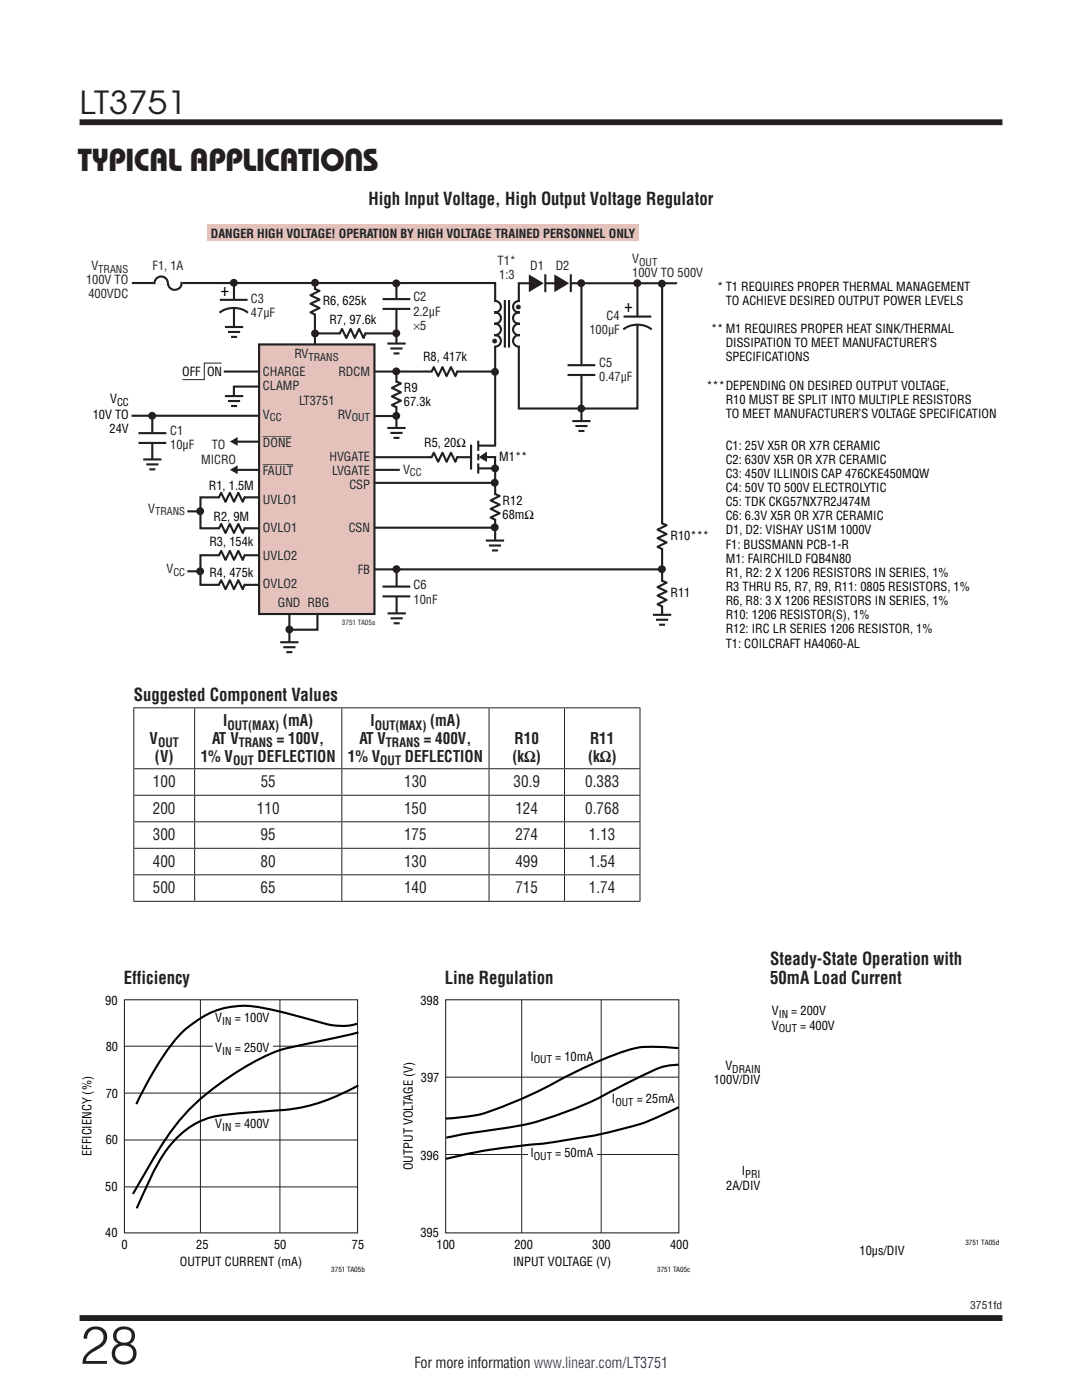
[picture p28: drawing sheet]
<svg xmlns="http://www.w3.org/2000/svg" width="216mm" height="279mm" viewBox="0 0 216 279" stroke-linecap="round" stroke-linejoin="round" font-family="sans-serif">
<defs><g id="words">
<text font-size="10.6" fill="#231f20" x="15.9" y="272.2">28</text>
<g font-size="6.3" fill="#231f20">
<text x="15.9" y="22.8">LT3751</text>
<text x="15.6" y="34.1">TYPICAL APPLICATIONS</text>
</g>
<g font-size="3.5" fill="#231f20">
<text x="73.6" y="41">High Input Voltage, High Output Voltage Regulator</text>
<text x="26.7" y="139.9">Suggested Component Values</text>
<text x="24.7" y="196.3">Efficiency</text>
<text x="88.7" y="196.3">Line Regulation</text>
<text x="153.7" y="192.5">Steady-State Operation with</text>
<text x="153.7" y="196.4">50mA Load Current</text>
</g>
<g font-size="3.5">
<text x="44" y="59">+</text>
<text x="124.6" y="62.3">+</text>
</g>
<g font-size="3.2" fill="#231f20">
<text x="102.9" y="62.4">•</text>
<text x="98.2" y="69.3">•</text>
<text x="29.9" y="148.5">V</text>
<text x="42.4" y="148.5">AT V</text>
<text x="44.6" y="145">I</text>
<text x="55.2" y="148.5">= 100V,</text>
<text x="56.5" y="145">(mA)</text>
<text x="71.7" y="148.5">AT V</text>
<text x="73.9" y="145">I</text>
<text x="84.6" y="148.5">= 400V,</text>
<text x="85.8" y="145">(mA)</text>
<text x="102.7" y="148.5">R10</text>
<text x="117.7" y="148.5">R11</text>
<text x="30.9" y="152">(V)</text>
<text x="40.1" y="152">1% V</text>
<text x="51.4" y="152">DEFLECTION</text>
<text x="69.4" y="152">1% V</text>
<text x="80.8" y="152">DEFLECTION</text>
<text x="102.3" y="152">(kΩ)</text>
<text x="117.3" y="152">(kΩ)</text>
<text x="30.5" y="157.1">100</text>
<text x="52" y="157.1">55</text>
<text x="80.6" y="157.1">130</text>
<text x="102.5" y="157.1">30.9</text>
<text x="116.8" y="157.1">0.383</text>
<text x="30.5" y="167.7">300</text>
<text x="30.5" y="162.4">200</text>
<text x="51.3" y="162.4">110</text>
<text x="52" y="167.7">95</text>
<text x="80.6" y="167.7">175</text>
<text x="80.6" y="162.4">150</text>
<text x="102.8" y="167.7">274</text>
<text x="102.8" y="162.4">124</text>
<text x="116.8" y="162.4">0.768</text>
<text x="117.5" y="167.7">1.13</text>
<text x="30.5" y="173">400</text>
<text x="52" y="173">80</text>
<text x="80.6" y="173">130</text>
<text x="102.8" y="173">499</text>
<text x="117.5" y="173">1.54</text>
<text x="30.5" y="178.3">500</text>
<text x="52" y="178.3">65</text>
<text x="80.6" y="178.3">140</text>
<text x="102.8" y="178.3">715</text>
<text x="117.5" y="178.3">1.74</text>
</g>
<text font-size="3" fill="#231f20" x="82.7" y="273.1">For more information www.linear.com/LT3751</text>
<g font-size="2.5" fill="#231f20">
<text x="42.1" y="47.4">DANGER HIGH VOLTAGE! OPERATION BY HIGH VOLTAGE TRAINED PERSONNEL ONLY</text>
<text x="18.2" y="53.9">V</text>
<text x="30.4" y="53.9">F1, 1A</text>
<text x="99.3" y="52.9">T1*</text>
<text x="105.8" y="53.9">D1</text>
<text x="110.9" y="53.9">D2</text>
<text x="126.2" y="52.6">V</text>
<text x="17.2" y="56.7">100V TO</text>
<text x="17.6" y="59.6">400VDC</text>
<text x="99.6" y="55.7">1:3</text>
<text x="126.2" y="55.4">100V TO 500V</text>
<text x="50.1" y="60.5">C3</text>
<text x="50.1" y="63.3">47µF</text>
<text x="82.5" y="60.1">C2</text>
<text x="82.5" y="63">2.2µF</text>
<text x="82.5" y="65.8">×5</text>
<text x="121.1" y="63.8">C4</text>
<text x="58.8" y="71.5">RV</text>
<text x="117.6" y="66.6">100µF</text>
<text x="52.5" y="75.1">CHARGE</text>
<text x="52.5" y="77.9">CLAMP</text>
<text x="67.5" y="75.1">RDCM</text>
<text x="119.6" y="73.2">C5</text>
<text x="119.6" y="76">0.47µF</text>
<text x="52.5" y="83.6">V</text>
<text x="59.7" y="80.9">LT3751</text>
<text x="67.4" y="83.6">RV</text>
<text x="34" y="86.7">C1</text>
<text x="34" y="89.5">10µF</text>
<text x="42.2" y="89.7">TO</text>
<text x="52.5" y="89.2">DONE</text>
<text x="40.1" y="92.5">MICRO</text>
<text x="52.5" y="94.8">FAULT</text>
<text x="65.7" y="92">HVGATE</text>
<text x="66.3" y="94.8">LVGATE</text>
<text x="80.4" y="94.5">V</text>
<text x="52.5" y="100.5">UVLO1</text>
<text x="69.7" y="97.7">CSP</text>
<text x="29.6" y="102.3">V</text>
<text x="52.5" y="106.1">OVLO1</text>
<text x="69.6" y="106.1">CSN</text>
<text x="52.5" y="111.8">UVLO2</text>
<text x="33.2" y="114.4">V</text>
<text x="52.5" y="117.4">OVLO2</text>
<text x="71.4" y="114.6">FB</text>
<text x="82.5" y="117.6">C6</text>
<text x="55.4" y="121.2">GND RBG</text>
<text x="82.5" y="120.5">10nF</text>
<text x="31.5" y="149.1">OUT</text>
<text x="45.4" y="145.6">OUT(MAX)</text>
<text x="47.6" y="149.1">TRANS</text>
<text x="74.8" y="145.6">OUT(MAX)</text>
<text x="77" y="149.1">TRANS</text>
<text x="46.5" y="152.6">OUT</text>
<text x="75.9" y="152.6">OUT</text>
</g>
<g font-size="2.5">
<text x="143.1" y="58">* T1 REQUIRES PROPER THERMAL MANAGEMENT</text>
<text x="64.4" y="60.9">R6, 625k</text>
<text x="65.7" y="64.7">R7, 97.6k</text>
<text x="144.8" y="60.8">TO ACHIEVE DESIRED OUTPUT POWER LEVELS</text>
<text x="141.9" y="66.5">** M1 REQUIRES PROPER HEAT SINK/THERMAL</text>
<text x="144.8" y="69.3">DISSIPATION TO MEET MANUFACTURER’S</text>
<text x="36.4" y="75.1">OFF ON</text>
<text x="84.4" y="72.1">R8, 417k</text>
<text x="141" y="77.7">*** DEPENDING ON DESIRED OUTPUT VOLTAGE,</text>
<text x="144.8" y="72.1">SPECIFICATIONS</text>
<text x="18.5" y="83.6">10V TO</text>
<text x="22" y="80.4">V</text>
<text x="80.6" y="78.2">R9</text>
<text x="80.6" y="81.1">67.3k</text>
<text x="144.8" y="80.6">R10 MUST BE SPLIT INTO MULTIPLE RESISTORS</text>
<text x="144.8" y="83.4">TO MEET MANUFACTURER’S VOLTAGE SPECIFICATION</text>
<text x="21.9" y="86.4">24V</text>
<text x="84.6" y="89.2">R5, 20Ω</text>
<text x="144.8" y="89.7">C1: 25V X5R OR X7R CERAMIC</text>
<text x="99.6" y="92.1">M1**</text>
<text x="144.8" y="92.5">C2: 630V X5R OR X7R CERAMIC</text>
<text x="144.8" y="95.4">C3: 450V ILLINOIS CAP 476CKE450MQW</text>
<text x="41.7" y="97.8">R1, 1.5M</text>
<text x="100.3" y="100.7">R12</text>
<text x="144.8" y="98.2">C4: 50V TO 500V ELECTROLYTIC</text>
<text x="144.8" y="101">C5: TDK CKG57NX7R2J474M</text>
<text x="42.6" y="103.9">R2, 9M</text>
<text x="100.3" y="103.5">68mΩ</text>
<text x="133.8" y="107.7">R10***</text>
<text x="144.8" y="103.8">C6: 6.3V X5R OR X7R CERAMIC</text>
<text x="144.8" y="106.6">D1, D2: VISHAY US1M 1000V</text>
<text x="41.8" y="109">R3, 154k</text>
<text x="144.8" y="109.5">F1: BUSSMANN PCB-1-R</text>
<text x="144.8" y="112.3">M1: FAIRCHILD FQB4N80</text>
<text x="41.8" y="115.1">R4, 475k</text>
<text x="133.8" y="119.2">R11</text>
<text x="144.8" y="115.1">R1, R2: 2 X 1206 RESISTORS IN SERIES, 1%</text>
<text x="144.8" y="117.9">R3 THRU R5, R7, R9, R11: 0805 RESISTORS, 1%</text>
<text x="144.8" y="120.8">R6, R8: 3 X 1206 RESISTORS IN SERIES, 1%</text>
<text x="144.8" y="123.6">R10: 1206 RESISTOR(S), 1%</text>
<text x="144.8" y="126.4">R12: IRC LR SERIES 1206 RESISTOR, 1%</text>
<text x="144.8" y="129.2">T1: COILCRAFT HA4060-AL</text>
<text x="21" y="200.5">90</text>
<text x="83.9" y="200.5">398</text>
<text x="154" y="202.7">V</text>
<text x="157.9" y="202.7">= 200V</text>
<text x="21.1" y="209.7">80</text>
<text x="43" y="204">V</text>
<text x="46.8" y="204">= 100V</text>
<text x="154" y="205.5">V</text>
<text x="159.7" y="205.5">= 400V</text>
<text x="43" y="210">V</text>
<text x="46.8" y="210">= 250V</text>
<text x="84" y="216">397</text>
<text x="105.8" y="211.6">I</text>
<text x="110.8" y="211.6">= 10mA</text>
<text x="144.7" y="213.6">V</text>
<text x="21.1" y="219.1">70</text>
<text x="122.1" y="220.1">I</text>
<text x="127" y="220.1">= 25mA</text>
<text x="142.4" y="216.4">100V/DIV</text>
<text x="43" y="225.1">V</text>
<text x="46.8" y="225.1">= 400V</text>
<text x="18.3" y="230.7" transform="rotate(-90 18.3 230.7)">EFFICIENCY (%)</text>
<text x="21.1" y="228.4">60</text>
<text x="82.4" y="233.5" transform="rotate(-90 82.4 233.5)">OUTPUT VOLTAGE (V)</text>
<text x="83.9" y="231.5">396</text>
<text x="105.8" y="230.9">I</text>
<text x="110.8" y="230.9">= 50mA</text>
<text x="21" y="237.7">50</text>
<text x="144.9" y="237.4">2A/DIV</text>
<text x="148" y="234.6">I</text>
<text x="21" y="247">40</text>
<text x="24.2" y="249.3">0</text>
<text x="39.2" y="249.4">25</text>
<text x="54.7" y="249.3">50</text>
<text x="70.2" y="249.3">75</text>
<text x="83.9" y="247">395</text>
<text x="87.1" y="249.3">100</text>
<text x="102.6" y="249.4">200</text>
<text x="118.2" y="249.3">300</text>
<text x="133.7" y="249.3">400</text>
<text x="171.5" y="250.4">10µs/DIV</text>
<text x="35.9" y="252.7">OUTPUT CURRENT (mA)</text>
<text x="102.4" y="252.7">INPUT VOLTAGE (V)</text>
</g>
<g font-size="2.1" fill="#231f20">
<text x="127.5" y="53.1">OUT</text>
<text x="19.6" y="54.4">TRANS</text>
<text x="61.6" y="72">TRANS</text>
<text x="53.8" y="84.1">CC</text>
<text x="70.2" y="84.1">OUT</text>
<text x="81.8" y="95.1">CC</text>
<text x="30.9" y="102.8">TRANS</text>
<text x="34.6" y="114.9">CC</text>
<text x="193.6" y="261.2">3751fd</text>
</g>
<g font-size="2.1">
<text x="23.3" y="81">CC</text>
<text x="155.4" y="203.2">IN</text>
<text x="44.3" y="204.5">IN</text>
<text x="155.4" y="206">OUT</text>
<text x="44.3" y="210.5">IN</text>
<text x="106.5" y="212.2">OUT</text>
<text x="146.1" y="214.1">DRAIN</text>
<text x="122.8" y="220.7">OUT</text>
<text x="44.3" y="225.6">IN</text>
<text x="106.5" y="231.4">OUT</text>
<text x="148.7" y="235.1">PRI</text>
</g>
<text font-size="1.4" fill="#231f20" x="68.2" y="124.7">3751 TA05a</text>
<g font-size="1.4">
<text x="192.6" y="248.5">3751 TA05d</text>
<text x="66.1" y="253.8">3751 TA05b</text>
<text x="131.1" y="253.8">3751 TA05c</text>
</g>
</g></defs>
<path d="M15.9 24.4h184.1M15.9 263h184.1" fill="none" stroke="#231f20" stroke-width="1.2" stroke-linecap="butt"/>
<g fill="none" stroke="#231f20" stroke-width=".42">
<path d="M62.8 56.3v17.2M127.2 56.5v25h-23.7v-25h31.6M44.6 74.2h54.2M63.1 66.5h16M26.2 83h27.6M46.7 88.1h5M46.8 93.8h33M54.1 99.3h-14.1v6.1h14.1M73.9 96.4h24.9M74.5 91.2h19.4M74.6 83h4.6M54.9 110.8h-14.9v5.9h14.9"/>
<path d="M57.7 116.9v12.1M72.7 105.3h26.1M72.7 113.6h59.4M63.3 120.8v4.9h-5.5"/>
</g>
<path d="M51.7 68.7h23v53.8h-23z" fill="#e5c1bc"/>
<path d="M26.3 56.5h72.5v52.1M46.7 56.2v10.1M62.7 57.6l1.1 .4-1.8 .9 1.8 .9-1.8 .8 1.8 .9-1.8 .8 .9 .5M51.7 77.1h-5v3.1M51.7 68.7h23v53.8h-23z" fill="none" stroke="#231f20" stroke-width=".42"/>
<path d="M44.2 72.5h-3.4v3.3h-4.4" fill="none" stroke="#231f20" stroke-width=".2"/>
<path d="M62.9 57.8v4.8" fill="none" stroke="#fff" stroke-width=".71" stroke-linecap="butt"/>
<g fill="#231f20">
<circle cx="62.9" cy="56.4" r=".79"/>
<circle cx="62.9" cy="66.6" r=".79"/>
<circle cx="46.7" cy="56.4" r=".79"/>
</g>
<path d="M46.7 65.3v2.2" fill="none" stroke="#fff" stroke-width=".97" stroke-linecap="butt"/>
<path d="M44.9 65.3h3.6M45.5 66.2h2.4M46.1 67.2h1.2M30.4 82.8v10.6" fill="none" stroke="#231f20" stroke-width=".42"/>
<circle cx="30.4" cy="83" r=".79" fill="#231f20"/>
<path d="M30.4 86.5v1.9" fill="none" stroke="#fff" stroke-width=".71" stroke-linecap="butt"/>
<path d="M79.1 56.5v12M27.6 86.4h5.6M27.6 88.4h5.6M28.6 91.7h3.6M29.2 92.7h2.4M29.8 93.7h1.2" fill="none" stroke="#231f20" stroke-width=".42"/>
<path d="M30.4 91.7v2.2" fill="none" stroke="#fff" stroke-width=".97" stroke-linecap="butt"/>
<g fill="#231f20">
<circle cx="79.1" cy="56.6" r=".79"/>
<circle cx="79.1" cy="66.5" r=".79"/>
</g>
<path d="M79.1 68.6v2.2" fill="none" stroke="#fff" stroke-width=".97" stroke-linecap="butt"/>
<path d="M77.3 68.6h3.6M77.9 69.5h2.4M78.5 70.5h1.2M79.1 74.2v11.2" fill="none" stroke="#231f20" stroke-width=".42"/>
<g fill="#231f20">
<circle cx="79.1" cy="74.1" r=".79"/>
<circle cx="79.1" cy="83" r=".79"/>
</g>
<path d="M79.1 85.4v2.2" fill="none" stroke="#fff" stroke-width=".97" stroke-linecap="butt"/>
<path d="M100.7 59.9v9.5M101.6 59.9v9.5M98.6 60.1a1.16 1.16 0 0 1 1.4 1.1 1.16 1.16 0 0 1-1.4 1.2 1.15 1.15 0 0 1 1.4 1.1 1.15 1.15 0 0 1-1.4 1.1 1.15 1.15 0 0 1 1.4 1.2 1.15 1.15 0 0 1-1.4 1.1 1.16 1.16 0 0 1 1.4 1.1 1.16 1.16 0 0 1-1.4 1.2M103.7 60.1a1.16 1.16 0 0 0-1.3 1.1 1.16 1.16 0 0 0 1.3 1.2 1.15 1.15 0 0 0-1.3 1.1 1.15 1.15 0 0 0 1.3 1.1 1.15 1.15 0 0 0-1.3 1.2 1.15 1.15 0 0 0 1.3 1.1 1.16 1.16 0 0 0-1.3 1.1 1.16 1.16 0 0 0 1.3 1.2M77.3 85.4h3.6M77.9 86.4h2.4M78.5 87.4h1.2" fill="none" stroke="#231f20" stroke-width=".42"/>
<path d="M98.8 60.1v9M103.6 60.1v9" fill="none" stroke="#fff" stroke-width="1.1" stroke-linecap="butt"/>
<circle cx="98.8" cy="74.2" r=".79" fill="#231f20"/>
<path d="M79.1 59.7v1.9M67.9 66.5h4.9M86.3 74.2h4.8M86.3 91.3h4.8M98.8 88.9v4.6" fill="none" stroke="#fff" stroke-width=".71" stroke-linecap="butt"/>
<path d="M76.3 59.7h5.6M73 66.4l-.5 1-.8-1.8-.9 1.8-.8-1.8-.9 1.8-.9-1.8-.4 1M76.3 61.6h5.6M91.3 74l-.4 1.1-.9-1.8-.9 1.8-.8-1.8-.9 1.8-.8-1.8-.5 .9M91.3 91.1l-.4 1.1-.9-1.8-.9 1.8-.8-1.8-.9 1.8-.8-1.8-.5 .9M94 88.7v5M95.4 88v2M95.4 90.6v1.3M95.4 93.5h3.6M95.4 88.9h3.6M96.4 91.2h2.4v2.3" fill="none" stroke="#231f20" stroke-width=".42"/>
<circle cx="98.8" cy="93.5" r=".79" fill="#231f20"/>
<path d="M95.4 92.5v2" fill="none" stroke="#231f20" stroke-width=".42"/>
<path d="M96 91.2l.9-.6v1.2z" fill="#231f20"/>
<path d="M96 91.2l.9-.6v1.2z" fill="none" stroke="#231f20" stroke-width=".49"/>
<g fill="#231f20">
<circle cx="98.7" cy="96.3" r=".79"/>
<circle cx="98.7" cy="105.3" r=".79"/>
</g>
<path d="M106.4 56.5h2.4M79.1 76.3v4.8M98.8 98.8v4.8" fill="none" stroke="#fff" stroke-width=".71" stroke-linecap="butt"/>
<path d="M79 76.1l1 .4-1.8 .9 1.8 .9-1.8 .8 1.8 .9-1.8 .8 1 .5M98.7 98.6l1 .4-1.8 .9 1.8 .8-1.8 .9 1.8 .8-1.8 .9 1 .5M96.9 107.9h3.7M97.6 108.9h2.4M98.2 109.9h1.2" fill="none" stroke="#231f20" stroke-width=".42"/>
<path d="M98.8 107.9v2.2" fill="none" stroke="#fff" stroke-width=".97" stroke-linecap="butt"/>
<path d="M105.5 54.8l3 1.7-3 1.8z" fill="#231f20"/>
<path d="M108.8 54.7v3.6" fill="none" stroke="#231f20" stroke-width=".42"/>
<path d="M111.5 56.5h2.4" fill="none" stroke="#fff" stroke-width=".71" stroke-linecap="butt"/>
<path d="M110.6 54.8l3 1.7-3 1.8z" fill="#231f20"/>
<path d="M113.9 54.7v3.6" fill="none" stroke="#231f20" stroke-width=".42"/>
<g fill="#231f20">
<circle cx="116" cy="56.5" r=".79"/>
<circle cx="127.2" cy="56.5" r=".79"/>
</g>
<path d="M116 56.5v28.5" fill="none" stroke="#231f20" stroke-width=".42"/>
<g fill="#231f20">
<circle cx="132.1" cy="56.6" r=".79"/>
<circle cx="132.1" cy="113.6" r=".79"/>
</g>
<path d="M43.9 59.8h5.5M132.1 56.5v67.1M43.8 62.4a4.7 4.7 0 0 1 5.7 0M124.4 65.8a4.7 4.7 0 0 1 5.6 0M124.4 63.2h5.6" fill="none" stroke="#231f20" stroke-width=".42"/>
<path d="M46.6 59.9v1.6M127.2 63.2v1.6" fill="none" stroke="#fff" stroke-width=".71" stroke-linecap="butt"/>
<circle cx="116" cy="81.5" r=".79" fill="#231f20"/>
<path d="M116 84v2.3M57.7 128.2v2.2" fill="none" stroke="#fff" stroke-width=".97" stroke-linecap="butt"/>
<path d="M114.2 84h3.6M114.8 85h2.4M115.4 86h1.2M55.9 128.2h3.7M56.5 129.2h2.5M57.1 130.1h1.2" fill="none" stroke="#231f20" stroke-width=".42"/>
<circle cx="57.7" cy="125.6" r=".79" fill="#231f20"/>
<path d="M43.8 99.2h4.9M43.8 105.5h4.9M43.8 110.8h4.9M43.8 116.7h4.9" fill="none" stroke="#fff" stroke-width=".71" stroke-linecap="butt"/>
<path d="M48.9 99.1l-.5 1-.8-1.8-.9 1.8-.8-1.8-.9 1.8-.9-1.8-.4 1M37.4 102h2.5M37.4 114h2.5M48.9 105.3l-.5 1.1-.8-1.8-.9 1.8-.8-1.8-.9 1.8-.9-1.8-.4 .9M48.9 110.7l-.5 1-.8-1.8-.9 1.8-.8-1.8-.9 1.8-.9-1.8-.4 1M48.9 116.6l-.5 1-.8-1.8-.9 1.8-.8-1.8-.9 1.8-.9-1.8-.4 1" fill="none" stroke="#231f20" stroke-width=".42"/>
<g fill="#231f20">
<path d="M45.9 88.1l1.5-.9v1.8z"/>
<path d="M45.9 93.8l1.5-.9v1.7z"/>
<circle cx="39.9" cy="102" r=".79"/>
<circle cx="39.9" cy="114" r=".79"/>
</g>
<path d="M46.7 79.1v2.2M132.1 122.7v2.2" fill="none" stroke="#fff" stroke-width=".97" stroke-linecap="butt"/>
<path d="M44.9 79h3.6M113.2 72.9h5.6M113.2 74.8h5.6M45.5 80h2.4M46.1 81h1.2M132 115.9l1 .4-1.8 .9 1.8 .8-1.8 .9 1.8 .8-1.8 .9 1 .5M132 104.4l1 .4-1.8 .9 1.8 .9-1.8 .8 1.8 .9-1.8 .8 1 .5M130.3 122.7h3.6M130.9 123.7h2.4M131.5 124.7h1.2" fill="none" stroke="#231f20" stroke-width=".42"/>
<path d="M116 72.9v1.9M132.1 104.6v4.8M132.1 116.1v4.8" fill="none" stroke="#fff" stroke-width=".71" stroke-linecap="butt"/>
<path d="M41.4 44.8h86.1v3.3h-86.1z" fill="#e5c1bc"/>
<path d="M79.1 113.4v10" fill="none" stroke="#231f20" stroke-width=".42"/>
<circle cx="79.1" cy="113.6" r=".79" fill="#231f20"/>
<path d="M79.2 122.4v2.2" fill="none" stroke="#fff" stroke-width=".97" stroke-linecap="butt"/>
<path d="M36.2 56.5a1.38 1.38 0 0 1-1.5 1.3 1.38 1.38 0 0 1-1.2-1.5 1.32 1.32 0 0 0-1.4-1.1 1.32 1.32 0 0 0-1.3 1.3M76.3 117.1h5.6M76.3 119h5.6M77.3 122.4h3.7M77.9 123.4h2.5M78.6 124.4h1.1" fill="none" stroke="#231f20" stroke-width=".42"/>
<path d="M79.1 117.1v1.9" fill="none" stroke="#fff" stroke-width=".71" stroke-linecap="butt"/>
<path d="M31 56.5h5.2" fill="none" stroke="#fff" stroke-width=".53"/>
<path d="M24.8 199.5h46.5v46.6h-46.5z" fill="none" stroke="#231f20" stroke-width=".21"/>
<path d="M40 199.5v46.6M55.9 199.5v46.6M24.8 208.8h46.5M24.8 218.2h46.5M24.8 227.5h46.5M24.8 236.9h46.5" fill="none" stroke="#231f20" stroke-width=".2"/>
<g fill="#fff">
<path d="M42.5 222.6h11.8v3.2h-11.8z"/>
<path d="M42.5 207.6h11.8v3.1h-11.8z"/>
<path d="M42.5 201.5h11.8v3.2h-11.8z"/>
</g>
<path d="M71.3 204.3a12.4 12.4 0 0 1-7.6-.3 96.5 96.5 0 0 0-14.2-3.3 16.7 16.7 0 0 0-12.2 4.5 39.3 39.3 0 0 0-8.1 11.1l-2 4.1M71.5 206l-7 1.6a55.5 55.5 0 0 0-10.6 2.7 55.2 55.2 0 0 0-18.1 13.4 103.8 103.8 0 0 0-9.3 14.6M71.5 216.6a36.9 36.9 0 0 1-18.6 5.2 52.6 52.6 0 0 0-11.9 1.5 18.3 18.3 0 0 0-9.4 8.8l-1.7 3.3-2.6 5.7" fill="none" stroke="#000" stroke-width=".42"/>
<path d="M88.9 199.5h46.6v46.6h-46.6z" fill="none" stroke="#231f20" stroke-width=".21"/>
<path d="M104.1 199.5v46.6M120 199.5v46.6M88.9 215h46.5M88.9 230.4h46.5" fill="none" stroke="#231f20" stroke-width=".2"/>
<g fill="#fff">
<path d="M121.6 217.7h13.3v3.6h-13.3z"/>
<path d="M105.3 228.5h13.7v3.1h-13.7z"/>
<path d="M105.3 209.2h13.7v3.6h-13.7z"/>
</g>
<path d="M135.4 209.2h-.1a35.9 35.9 0 0 0-8.7 0 93.3 93.3 0 0 0-18.6 8.3 72.8 72.8 0 0 1-12.8 5l-6.3 .7M135.4 212.5a13.1 13.1 0 0 0-7 2l-3.7 1.9a73.9 73.9 0 0 1-21.9 8.4l-9.8 1.5-4 .7M135.5 221l-1.7 .8a43.3 43.3 0 0 1-12 4.1 166 166 0 0 1-20.9 3.1l-5.5 .9-6.4 1.4" fill="none" stroke="#000" stroke-width=".42"/>
<path d="M153.4 200h13.7v6.4h-13.7z" fill="#fff"/>
<g fill="none" stroke="#231f20" stroke-width=".2">
<path d="M26.6 153.4h101.2M26.6 158.7h101.2M26.6 141.3h101.2M26.7 141.4v11.9M26.7 153.5v5.1M26.7 158.8v5.1M38.8 141.4v11.9M38.8 153.5v5.1M38.8 158.8v5.1M68.2 141.4v11.9M68.2 153.5v5.1M68.2 158.8v5.1"/>
<path d="M97.6 141.4v11.9M97.6 153.5v5.1M97.6 158.8v5.1M112.6 141.4v11.9M112.6 153.5v5.1M112.6 158.8v5.1M127.7 141.4v11.9M127.7 153.5v5.1M127.7 158.8v5.1M26.6 164h101.2M26.6 169.3h101.2M26.6 174.6h101.2"/>
<path d="M26.6 179.9h101.2M26.7 164.1v5.1M26.7 169.4v5.1M26.7 174.7v5.1M38.8 164.1v5.1M38.8 169.4v5.1M38.8 174.7v5.1M68.2 164.1v5.1M68.2 169.4v5.1M68.2 174.7v5.1M97.6 164.1v5.1M97.6 169.4v5.1"/>
<path d="M97.6 174.7v5.1M112.6 164.1v5.1M112.6 169.4v5.1M112.6 174.7v5.1M127.7 164.1v5.1M127.7 169.4v5.1M127.7 174.7v5.1"/>
</g>
<use href="#words"/>
</svg>
